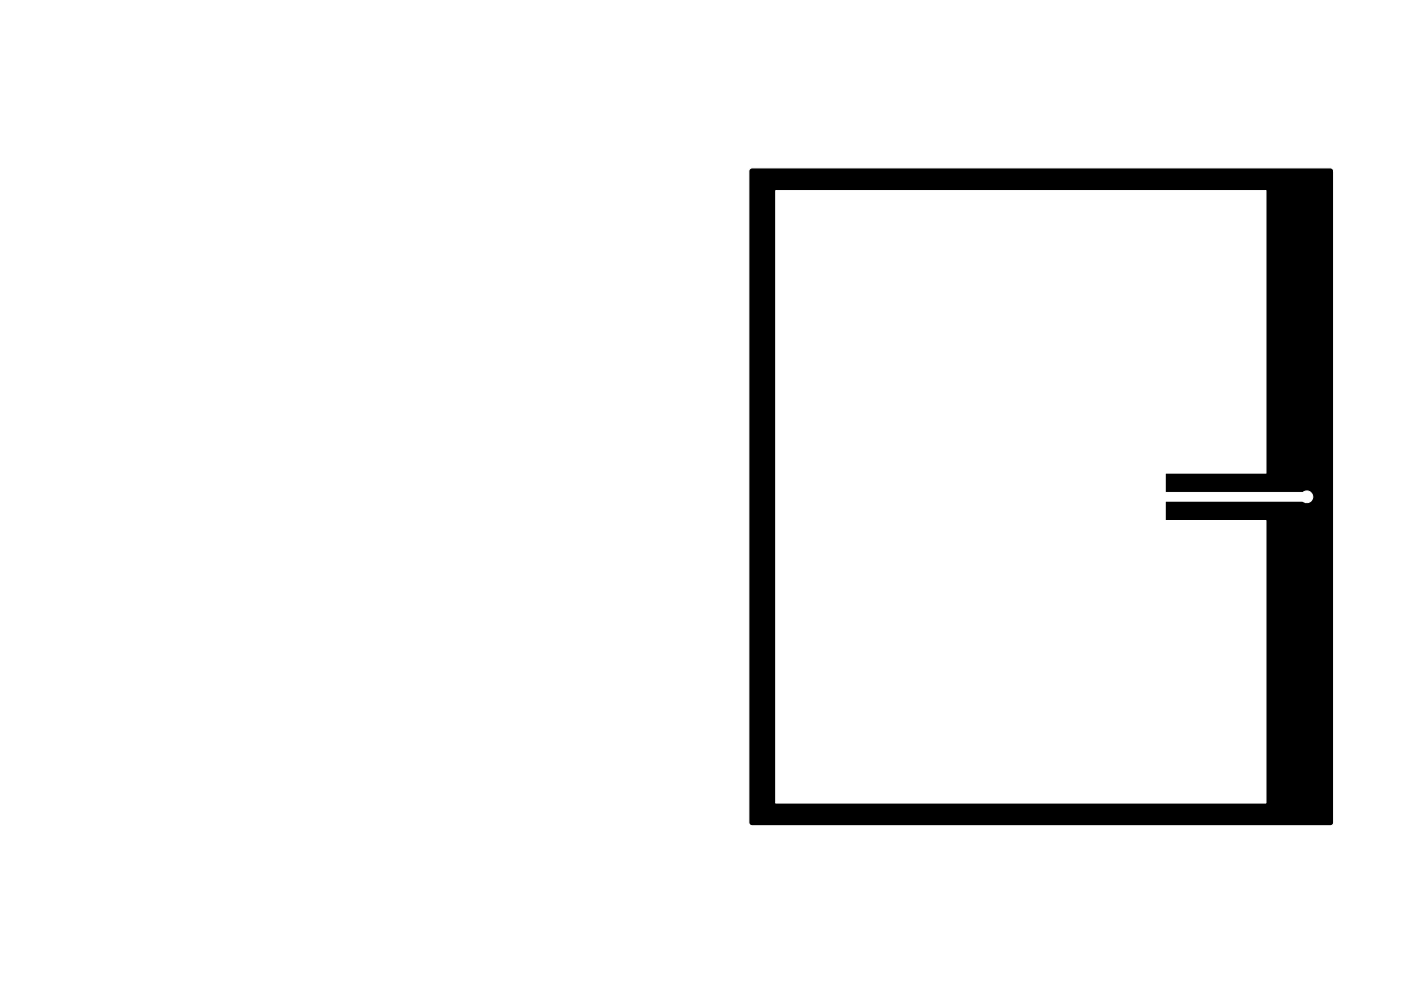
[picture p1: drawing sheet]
<svg xmlns="http://www.w3.org/2000/svg" width="297mm" height="210mm" viewBox="0 0 297 210" stroke-linecap="round" stroke-linejoin="round" font-family="sans-serif">
<path d="M-.1 -.1h297.2v210.4h-297.2z" fill="#000" stroke="#000" stroke-width=".21"/>
<g fill="#fff" stroke="#fff" stroke-width=".21">
<path d="M164.5 40.4h103.9v60h-21.3v4.1h30v.4h.5v1h-.5v.4l-30 .1v4h21.3v60h-103.9z"/>
<circle cx="277.1" cy="105.4" r="1.25"/>
</g>
<path d="M-.1 -.1h297.2v36.4h-14.3a.69 .69 0 0 0-.7-.7h-122.7a.69 .69 0 0 0-.6 .7v138.2a.69 .69 0 0 0 .6 .7h122.7a.69 .69 0 0 0 .7-.7v-138.2h14.3v174h-297.2z" fill="#fff" stroke="#fff" stroke-width=".25"/>
</svg>
